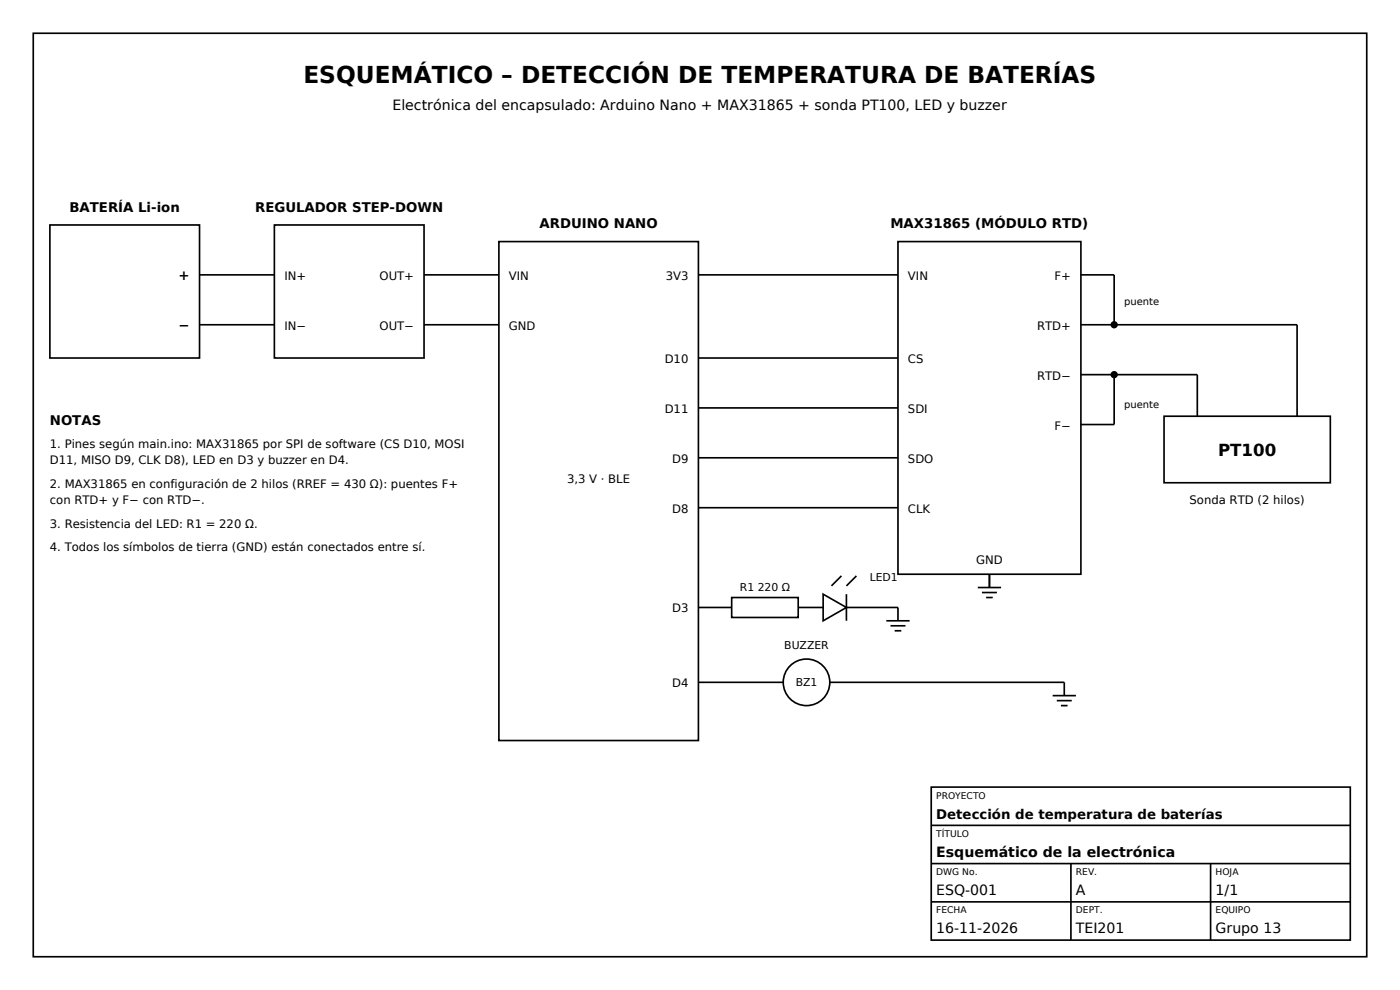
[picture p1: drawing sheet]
<svg xmlns="http://www.w3.org/2000/svg" width="297mm" height="210mm" viewBox="0 0 297 210" stroke-linecap="round" stroke-linejoin="round" font-family="sans-serif">
<defs><g id="words">
<text font-size="4.9" x="64.4" y="17.6">ESQUEMÁTICO – DETECCIÓN DE TEMPERATURA DE BATERÍAS</text>
<text font-size="3.5" x="258.4" y="96.8">PT100</text>
<g font-size="3">
<text x="83.3" y="23.3">Electrónica del encapsulado: Arduino Nano + MAX31865 + sonda PT100, LED y buzzer</text>
<text x="198.6" y="181.8">Esquemático de la electrónica</text>
<text x="198.6" y="189.9">ESQ-001</text>
<text x="228.2" y="189.9">A</text>
<text x="257.9" y="189.9">1/1</text>
<text x="198.6" y="198">16-11-2026</text>
<text x="228.2" y="198">TEI201</text>
<text x="257.9" y="198">Grupo 13</text>
</g>
<g font-size="2.8">
<text x="14.7" y="44.9">BATERÍA Li-ion</text>
<text x="54.1" y="44.9">REGULADOR STEP-DOWN</text>
<text x="114.5" y="48.4">ARDUINO NANO</text>
<text x="188.9" y="48.4">MAX31865 (MÓDULO RTD)</text>
<text x="37.9" y="59.4">+</text>
<text x="37.9" y="69.9">−</text>
<text x="10.6" y="90.1">NOTAS</text>
<text x="198.6" y="173.7">Detección de temperatura de baterías</text>
</g>
<g font-size="2.5">
<text x="60.3" y="59.4">IN+</text>
<text x="80.5" y="59.4">OUT+</text>
<text x="107.9" y="59.4">VIN</text>
<text x="141.2" y="59.4">3V3</text>
<text x="192.6" y="59.4">VIN</text>
<text x="223.7" y="59.4">F+</text>
<text x="60.3" y="69.9">IN−</text>
<text x="80.5" y="69.9">OUT−</text>
<text x="107.9" y="69.9">GND</text>
<text x="220" y="69.9">RTD+</text>
<text x="141" y="77">D10</text>
<text x="192.6" y="77">CS</text>
<text x="220" y="80.5">RTD−</text>
<text x="141" y="87.6">D11</text>
<text x="192.6" y="87.6">SDI</text>
<text x="10.6" y="95">1. Pines según main.ino: MAX31865 por SPI de software (CS D10, MOSI</text>
<text x="223.7" y="91.1">F−</text>
<text x="10.6" y="98.5">D11, MISO D9, CLK D8), LED en D3 y buzzer en D4.</text>
<text x="142.6" y="98.2">D9</text>
<text x="192.6" y="98.2">SDO</text>
<text x="10.6" y="103.5">2. MAX31865 en configuración de 2 hilos (RREF = 430 Ω): puentes F+</text>
<text x="10.6" y="107">con RTD+ y F− con RTD−.</text>
<text x="120.3" y="102.4">3,3 V · BLE</text>
<text x="252.4" y="107">Sonda RTD (2 hilos)</text>
<text x="10.6" y="111.9">3. Resistencia del LED: R1 = 220 Ω.</text>
<text x="142.6" y="108.8">D8</text>
<text x="192.6" y="108.8">CLK</text>
<text x="10.6" y="116.9">4. Todos los símbolos de tierra (GND) están conectados entre sí.</text>
<text x="207.1" y="119.7">GND</text>
<text x="142.6" y="129.9">D3</text>
<text x="142.6" y="145.8">D4</text>
</g>
<g font-size="2.3">
<text x="157" y="125.3">R1 220 Ω</text>
<text x="184.5" y="123.2">LED1</text>
<text x="166.4" y="137.7">BUZZER</text>
<text x="168.8" y="145.4">BZ1</text>
</g>
<g font-size="2.1">
<text x="238.5" y="64.7">puente</text>
<text x="238.5" y="86.5">puente</text>
</g>
<g font-size="1.9">
<text x="198.6" y="169.4">PROYECTO</text>
<text x="198.6" y="177.5">TÍTULO</text>
<text x="198.6" y="185.7">DWG No.</text>
<text x="228.2" y="185.7">REV.</text>
<text x="257.9" y="185.7">HOJA</text>
<text x="198.6" y="193.8">FECHA</text>
<text x="228.2" y="193.8">DEPT.</text>
<text x="257.9" y="193.8">EQUIPO</text>
</g>
</g></defs>
<g fill="none" stroke="#000" stroke-width=".35">
<path d="M7.1 7.1h282.8v195.8h-282.8zM10.6 47.7h31.7v28.2h-31.7zM42.3 58.3h15.9M58.2 47.7h31.8v28.2h-31.8zM90 58.3h15.8M105.8 51.2h42.4v105.9h-42.4zM148.2 58.3h42.3M190.5 51.2h38.8v70.6h-38.8zM229.3 58.3h7.1v10.6M42.3 68.9h15.9M90 68.9h15.8M148.2 75.9h42.3"/>
<path d="M229.3 68.9h45.9v19.4M229.3 79.5h24.7v8.8M236.4 79.5v10.6h-7.1M148.2 86.5h42.3M148.2 97.1h42.3M246.9 88.3h35.3v14.1h-35.3zM148.2 107.7h42.3M148.2 128.9h7M155.2 126.7h14.1v4.3h-14.1zM169.3 128.9h5.3M174.6 126l5 2.9-5 2.8zM178.5 122.2l-2.1 2.1"/>
<path d="M179.6 128.9h10.9v2.8M179.6 126v5.7M181.7 122.2l-2.1 2.1M188 131.7h5M188.9 132.7h3.2M189.8 133.8h1.4M207.4 124.6h5M208.3 125.7h3.2M209.2 126.7h1.4M209.9 121.8v2.8M148.2 144.7h18M176 144.7h49.8v2.9"/>
<path d="M223.3 147.6h4.9M224.2 148.6h3.2M225.1 149.7h1.4M197.6 167h88.9v32.4h-88.9zM197.6 175.1h88.9M197.6 191.3h88.9M197.6 183.2h88.9M227.2 183.2v16.2M256.8 183.2v16.2"/>
<circle cx="171.1" cy="144.7" r="4.9"/>
</g>
<g fill="#000">
<circle cx="236.4" cy="68.9" r=".78"/>
<circle cx="236.4" cy="79.5" r=".78"/>
</g>
<use href="#words"/>
</svg>
